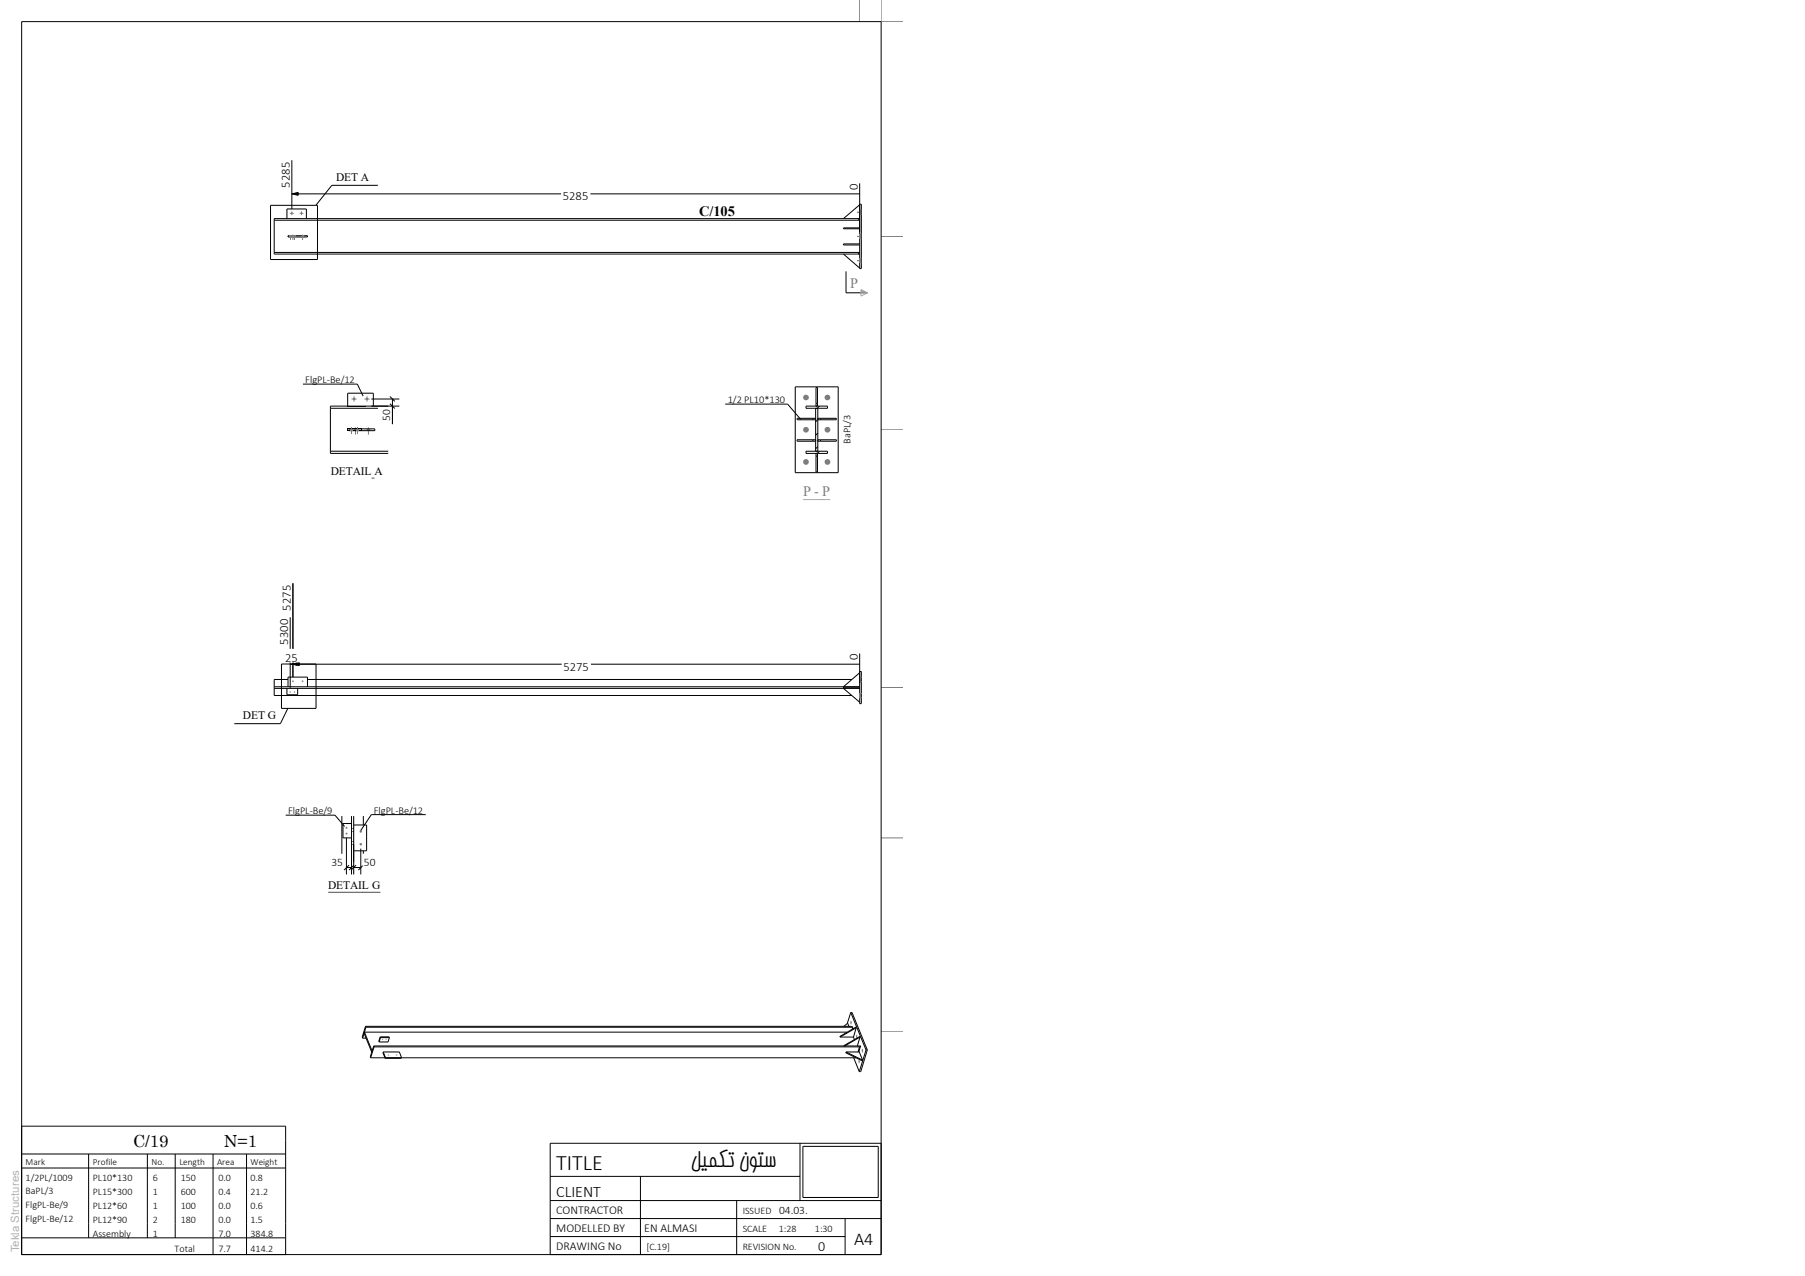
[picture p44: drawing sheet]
<svg xmlns="http://www.w3.org/2000/svg" width="420mm" height="297mm" viewBox="0 0 420 297" stroke-linecap="round" stroke-linejoin="round" font-family="sans-serif">
<defs><g id="words">
<g font-size="5.1">
<text x="129.4" y="272.4">TITLE</text>
<text x="160.7" y="271.7">لیمکت نوتس</text>
</g>
<text font-size="4.2" x="198.7" y="289.8">A4</text>
<g font-size="3.9">
<text x="31" y="267">C/19</text>
<text x="52.1" y="267">N=1</text>
</g>
<text font-size="3.7" x="129.4" y="278.5">CLIENT</text>
<g font-size="3.3">
<text x="162.6" y="50.3">C/105</text>
<text x="190.4" y="291.3">0</text>
</g>
<g font-size="3.3" fill="#7f7f7f">
<text x="197.8" y="66.9">P</text>
<text x="186.9" y="115.5">P - P</text>
</g>
<g font-size="2.9">
<text x="67.4" y="43.7" transform="rotate(-90 67.4 43.7)">5285</text>
<text x="131" y="46.6">5285</text>
<text x="199.6" y="44.1" transform="rotate(-90 199.6 44.1)">0</text>
<text x="67.7" y="142.2" transform="rotate(-90 67.7 142.2)">5275</text>
<text x="66.3" y="154.1">25</text>
<text x="67.1" y="150.1" transform="rotate(-90 67.1 150.1)">5300</text>
<text x="199.6" y="153.6" transform="rotate(-90 199.6 153.6)">0</text>
<text x="131.1" y="156.1">5275</text>
</g>
<g font-size="2.8">
<text x="129.4" y="286.8">MODELLED BY</text>
<text x="129.4" y="282.6">CONTRACTOR</text>
<text x="149.9" y="286.8">EN ALMASI</text>
<text x="129.4" y="291">DRAWING No</text>
</g>
<g font-size="2.7">
<text x="78.2" y="42.1">DET A</text>
<text x="90.8" y="98" transform="rotate(-90 90.8 98)">50</text>
<text x="77" y="110.5">DETAIL A</text>
<text x="56.5" y="167.4">DET G</text>
<text x="77.1" y="201.5">35</text>
<text x="84.7" y="201.5">50</text>
<text x="76.3" y="206.9">DETAIL G</text>
<text x="181.3" y="282.5">04.03.</text>
</g>
<text font-size="2.7" fill="#b2b2b2" x="4.5" y="291.5" transform="rotate(-90 4.5 291.5)">Tekla Structures</text>
<g font-size="2.4">
<text x="71" y="89.2">FlgPL-Be/12</text>
<text x="169.3" y="93.8">1/2 PL10*130</text>
<text x="197.9" y="103.3" transform="rotate(-90 197.9 103.3)">BaPL/3</text>
<text x="67" y="189.5">FlgPL-Be/9</text>
<text x="87" y="189.4">FlgPL-Be/12</text>
</g>
<g font-size="2.3">
<text x="6" y="274.8">1/2PL/1009</text>
<text x="21.6" y="274.8">PL10*130</text>
<text x="35.6" y="274.8">6</text>
<text x="42" y="274.8">150</text>
<text x="50.8" y="274.8">0.0</text>
<text x="58.3" y="274.8">0.8</text>
<text x="6" y="278">BaPL/3</text>
<text x="6" y="281.3">FlgPL-Be/9</text>
<text x="21.6" y="278">PL15*300</text>
<text x="21.6" y="281.3">PL12*60</text>
<text x="35.6" y="278">1</text>
<text x="35.6" y="281.3">1</text>
<text x="42" y="278">600</text>
<text x="42" y="281.3">100</text>
<text x="50.8" y="278">0.4</text>
<text x="50.8" y="281.3">0.0</text>
<text x="58.3" y="278">21.2</text>
<text x="58.3" y="281.3">0.6</text>
<text x="6" y="284.5">FlgPL-Be/12</text>
<text x="21.6" y="284.6">PL12*90</text>
<text x="21.6" y="287.8">Assembly</text>
<text x="35.6" y="284.6">2</text>
<text x="35.6" y="287.8">1</text>
<text x="42" y="284.6">180</text>
<text x="50.8" y="284.6">0.0</text>
<text x="50.8" y="287.8">7.0</text>
<text x="58.3" y="284.6">1.5</text>
<text x="58.3" y="287.8">384.8</text>
<text x="172.8" y="286.7">SCALE</text>
<text x="172.8" y="282.5">ISSUED</text>
<text x="181.2" y="286.7">1:28</text>
<text x="189.6" y="286.7">1:30</text>
<text x="40.6" y="291.4">Total</text>
<text x="50.8" y="291.4">7.7</text>
<text x="58.3" y="291.4">414.2</text>
<text x="150.4" y="290.9">[C.19]</text>
<text x="172.8" y="290.9">REVISION No.</text>
</g>
<g font-size="2.2">
<text x="6" y="271.2">Mark</text>
<text x="21.6" y="271.2">Profile</text>
<text x="35.2" y="271.2">No.</text>
<text x="41.7" y="271.2">Length</text>
<text x="50.5" y="271.2">Area</text>
<text x="58.3" y="271.2">Weight</text>
</g>
</g></defs>
<path d="M63.8 50.9h135.8l.4 .4h-136.2zM200 47.5h.4v15h-.4zM190.3 97.7l-.5 .5M190.7 94.5l-.5 .5M190.3 104l-.5 .4M190.3 100.8l-.5 .5M190.7 105l-.5 .5" fill="none" stroke="#000" stroke-width=".23"/>
<path d="M199.4 49.4h1M199.4 55h1M200 49.9h.4M200 48.9h.4M200 55.5h.4M200 54.5h.4M199.4 60.7h1M200 61.1h.4M200 60.2h.4" fill="none" stroke="#7f7f7f" stroke-width=".23"/>
<g fill="#7f7f7f">
<path d="M200 48.9h.4v1h-.4z"/>
<path d="M200 54.5h.4v1h-.4z"/>
<path d="M200 60.2h.4v.9h-.4z"/>
</g>
<path d="M63.8 51.3v7.5M67 54.9h4.5v.3h-4.5z" fill="none" stroke="#000" stroke-width=".23"/>
<circle cx="67.9" cy="49.7" r=".21" fill="#7f7f7f"/>
<path d="M67.4 49.7h1M67.9 49.2v.9" fill="none" stroke="#7f7f7f" stroke-width=".23"/>
<circle cx="70.1" cy="49.7" r=".21" fill="#7f7f7f"/>
<path d="M67.9 54.9v.3M68.2 54.6v1.3M68.4 54.9v.3M69.7 49.7h.9M70.1 49.2v.9M70.2 54.9v.3M70.4 54.6v1.3M70.6 54.9v.3" fill="none" stroke="#7f7f7f" stroke-width=".23"/>
<path d="M199.6 50.9h.4M200 47.7l-3.7 3.2" fill="none" stroke="#000" stroke-width=".23"/>
<g fill="#7f7f7f">
<path d="M67.9 54.9h.5v.3h-.5z"/>
<path d="M70.2 54.9h.4v.3h-.4z"/>
<path d="M67.5 54.7l.1 1z"/>
<path d="M67.7 54.9v.3z"/>
<path d="M67.4 54.9v.3z"/>
<path d="M68.5 54.7v1z"/>
<path d="M68.7 54.9v.3z"/>
<path d="M68.3 54.9l.1 .3z"/>
</g>
<g fill="none" stroke="#000" stroke-width=".23">
<path d="M66.8 50.9v-2.3h4.5v2.3M196.3 59.1l3.7 3.3M199.6 59.1l.4-.3h-136.2v.3h136.2M200 53h-3.7v.3h3.7M200 56.8h-3.7v.2h3.7M196.3 238.9l.9-.7 .3 .7M198 235.7l-.9 2.5M198 235.7h.2l3.6 8.7M198 235.7l3.5 8.7M84.8 240.2l1.8 4.4-.1 .3-1.8-4.4zM84.8 240.2h112.3M198.6 241.4l.2 .6"/>
<path d="M198.6 246.2l1.3 3.2M199.9 244.6l-.1 .3M201.5 244.4l-1.6 5M201.5 244.4h.3M201.8 244.4l-1.5 5h-.4"/>
</g>
<g fill="#7f7f7f">
<path d="M92.1 245.4l.4 .3h-.3z" fill-rule="evenodd"/>
<circle cx="90.4" cy="245.6" r=".17"/>
</g>
<path d="M199.2 239.2l-3.7 2.2M199.2 239.2l-.6 2.2h-3.1M199.2 239.2v-.1l-3.8 2.2 .1 .1" fill="none" stroke="#000" stroke-width=".23"/>
<g fill="#7f7f7f">
<path d="M200.6 244.1a.46 .46 0 0 1 0 .8z" fill-rule="evenodd"/>
<path d="M199.3 240.8a.63 .63 0 0 1 0 .9z" fill-rule="evenodd"/>
<path d="M197.9 237.6a.41 .41 0 0 1 .3 .4 .41 .41 0 0 1-.3 .4z" fill-rule="evenodd"/>
<path d="M199.8 246.7a.45 .45 0 0 1 .3 .4 .45 .45 0 0 1-.3 .4z" fill-rule="evenodd"/>
</g>
<g fill="none" stroke="#000" stroke-width=".23">
<path d="M85 238.9l-.7 2.5 .1 .2M85 238.9l.1 .2M85 238.9h113l.5 .2M85.1 239.1l-.7 2.5M85.1 239.1h113.4M198.5 239.1l-.2 .5M84.4 241.6h.8M86.2 246.2h3.4M87 243.5l-.9 2.5 .1 .2M87 243.5v.2M87 243.5h113.2M87 243.7l-.8 2.5"/>
<path d="M87 243.7h113M93.4 246.2h105.8M196.3 243.4v.1M196.8 244.9v.1l3.9 1.9v-.1M196.8 244.9l3.9 1.9M196.8 244.9h3.1l.8 1.9M200 243.7l-.4 1.2M200.1 241.4l-3.5 2.1M200.1 241.4l-.6 2.1M200.1 241.4v-.1l-3.8 2.1M200.2 243.5l-.2 .2M200.2 243.5l-.4 1.4"/>
</g>
<g fill="#7f7f7f">
<circle cx="89" cy="241.9" r=".14"/>
<circle cx="89.9" cy="241.9" r=".14"/>
</g>
<g fill="none" stroke="#000" stroke-width=".23">
<path d="M67 159.8v-2.2h4.5v2.2M200 156.3h.4v7.5h-.4zM88.5 241.3h2.1v.2M88.5 241.3l-.4 1 .1 .2M88.5 241.3v.2M88.5 241.5h2.1M88.5 241.5l-.3 1M89.2 244.9h3.7l.5 1.3M89.2 244.9l.5 1.3M89.2 244.9l.4 1.4M89.7 246.2h3.7M89.7 246.2l-.1 .1"/>
<path d="M90.6 241.5l-.3 1h-2.1M93.4 246.2v.1h-3.8"/>
</g>
<g fill="#7f7f7f">
<circle cx="68.2" cy="158.6" r=".21"/>
<circle cx="70.4" cy="158.6" r=".21"/>
</g>
<path d="M63.8 159.8h136.2M67 158.2h-3.2v3.7h134.4M71.5 158.2h126.7M200 156.6l-3.7 3.2M63.8 160.2h136.2M196.3 160.2l3.7 3.2" fill="none" stroke="#000" stroke-width=".23"/>
<path d="M200 158.7h.4M200 157.6h.4M200 162.4h.4M200 161.4h.4" fill="none" stroke="#7f7f7f" stroke-width=".23"/>
<g fill="#7f7f7f">
<path d="M200 161.4h.4v1h-.4z"/>
<path d="M200 157.6h.4v1.1h-.4z"/>
</g>
<path d="M200 159.9h-3.7v.2h3.7" fill="none" stroke="#000" stroke-width=".23"/>
<g fill="#7f7f7f">
<path d="M67.4 161h.2v.2h-.2z" fill-rule="evenodd"/>
<path d="M68.4 161h.3v.2h-.3z" fill-rule="evenodd"/>
</g>
<path d="M66.8 160.2v1.5h2.5v-1.5" fill="none" stroke="#000" stroke-width=".23"/>
<path d="M82.4 99.8v.4M82.7 99.5v1.7M83 99.8v.4M85.4 99.8v.4M85.7 99.5v1.7M86 99.8v.4" fill="none" stroke="#7f7f7f" stroke-width=".23"/>
<g fill="#7f7f7f">
<path d="M82.4 99.8h.6v.4h-.6z"/>
<path d="M85.4 99.8h.6v.4h-.6z"/>
</g>
<path d="M80.9 99.8v.4zM84.2 99.8v.4z" fill="#000"/>
<path d="M76.9 95v10M80.9 99.8h6.3v.4h-6.3M81.2 99.8v.4" fill="none" stroke="#000" stroke-width=".23"/>
<circle cx="82.4" cy="92.9" r=".3" fill="#7f7f7f"/>
<path d="M81.8 92.9h1.2M82.4 92.2v1.3" fill="none" stroke="#7f7f7f" stroke-width=".23"/>
<circle cx="85.4" cy="92.9" r=".3" fill="#7f7f7f"/>
<path d="M84.8 92.9h1.2M85.4 92.2v1.3" fill="none" stroke="#7f7f7f" stroke-width=".23"/>
<path d="M80.9 94.5v-3h6v3M90.3 94.5h-13.4v.5h13.4M90.3 105h-13.4v.5h13.4" fill="none" stroke="#000" stroke-width=".23"/>
<g fill="#7f7f7f">
<path d="M81.9 99.6v1.4z"/>
<path d="M82.1 99.8v.4z"/>
<path d="M81.6 99.8l.1 .4z"/>
<path d="M83.2 99.6v1.4z"/>
<path d="M83.4 99.8l.1 .4z"/>
<path d="M83 99.8v.4z"/>
</g>
<path d="M185 90h10v20h-10zM189.1 97.4v.3M189.8 97.4h-4.3v.3h4.3M189.8 95h.5v10h-.5zM189.9 90.2h.3v4.3h-.3zM189.9 93.9h.3M190.3 97.4h4.3v.3h-4.3M190.9 97.4v.3M189.1 102.4v.3M189.8 102.4h-4.3v.3h4.3M190.3 102.4h4.3v.3h-4.3M190.9 102.4v.3" fill="none" stroke="#000" stroke-width=".23"/>
<g fill="#7f7f7f">
<circle cx="187.5" cy="92.5" r=".66"/>
<circle cx="187.5" cy="100" r=".67"/>
<circle cx="187.5" cy="107.5" r=".67"/>
<circle cx="192.5" cy="92.5" r=".67"/>
<circle cx="192.5" cy="100" r=".68"/>
<circle cx="192.5" cy="107.5" r=".68"/>
</g>
<path d="M187.5 94.5h5v.5h-5zM187.5 105h5v.5h-5zM189.9 105.5v4.4h.3v-4.4M189.9 106.2h.3" fill="none" stroke="#000" stroke-width=".23"/>
<g fill="#7f7f7f">
<circle cx="80.6" cy="192.7" r=".23"/>
<circle cx="80.6" cy="194" r=".23"/>
</g>
<path d="M79.5 189.9v10.8M84.5 189.9v2.1M84.5 198v2.7" fill="none" stroke="#000" stroke-width=".23"/>
<g fill="#7f7f7f">
<path d="M81.8 193.5h.5z"/>
<path d="M81.8 192.9h.5z"/>
<path d="M81.8 196.5h.5z"/>
<path d="M81.8 195.9h.5z"/>
</g>
<path d="M81.8 189.9v10.8M82.3 189.9v10.8M82.3 192h3v6h-3" fill="none" stroke="#000" stroke-width=".23"/>
<g fill="#7f7f7f">
<circle cx="84" cy="193.5" r=".3"/>
<circle cx="83.9" cy="196.5" r=".3"/>
</g>
<path d="M62.9 47.8h11v12.6h-11zM77.2 43.1l-3.7 4.7M196.8 63.2v5h5M83.1 89.4l1.4 2.8M183.3 94.1l3 3.5M65.5 154.6h8v10.3h-8zM67 164.9l-1.8 3.5M77.9 189.7l2.3 2.7M81.8 191.7h-2v3.3h2M86.4 189.6l-2.5 3.7" fill="none" stroke="#000" stroke-width=".23"/>
<path d="M200 0v5M205 0v5h5.1M205 55h5.1M205 100h5.1M205 160h5.1M205 195h5.1M205 240h5.1" fill="none" stroke="#7f7f7f" stroke-width=".23"/>
<path d="M197.8 64.4h1.9v2.5h-1.9z" fill="#fff"/>
<path d="M200.3 67.4l1.5 .8-1.5 .7z" fill="none" stroke="#a8a1a8" stroke-width=".23"/>
<path d="M200.3 67.4l1.5 .8h-1.5z" fill="#a8a1a8"/>
<path d="M77.2 43.1h10.7" fill="none" stroke="#000" stroke-width=".23"/>
<path d="M78.2 41.2h7.8" fill="none" stroke="#fff" stroke-width="2" stroke-linecap="butt"/>
<path d="M162.7 47.7h8.3v2.5h-8.3z" fill="#fff"/>
<path d="M67.9 37.3v11.3M67.9 45.1h132.1M67.9 45.1l1.5-.3v.7zM200 42.7v11.3" fill="none" stroke="#000" stroke-width=".23"/>
<path d="M67.9 45.1l1.5-.3v.7z" fill="#000"/>
<path d="M130.6 45.1h6.8" fill="none" stroke="#fff" stroke-width="3" stroke-linecap="butt"/>
<g fill="#fff">
<path d="M196.5 42.2h3.1v2.4h-3.1z"/>
<path d="M64.4 37.3h3.1v6.9h-3.1z"/>
</g>
<path d="M68.2 154.6l1.4-.4v.7z" fill="#000"/>
<path d="M68.2 135.8v21.8M68.2 154.6h131.8M68.2 154.6l1.4-.4v.7zM200 152.1v6.9M54.5 168.4h10.7" fill="none" stroke="#000" stroke-width=".23"/>
<path d="M56.6 166.4h7.7" fill="none" stroke="#fff" stroke-width="2" stroke-linecap="butt"/>
<path d="M130.7 154.6h6.8" fill="none" stroke="#fff" stroke-width="3.1" stroke-linecap="butt"/>
<path d="M196.5 151.7h3.1v2.3h-3.1z" fill="#fff"/>
<path d="M67.5 154.6l1.5-.4v.7z" fill="#000"/>
<path d="M68.2 135.8v21.8M67.5 154.6h.7M67.5 143.7v16.4M69 154.2v.7" fill="none" stroke="#000" stroke-width=".23"/>
<path d="M65.9 152.6h3.9" fill="none" stroke="#fff" stroke-width="3.1" stroke-linecap="butt"/>
<g fill="#fff">
<path d="M64.6 135.8h3.1v6.8h-3.1z"/>
<path d="M64 143.7h3.1v6.8h-3.1z"/>
</g>
<path d="M68.2 154.6h1.4" fill="none" stroke="#000" stroke-width=".23"/>
<path d="M77 109.5h9.5M87.2 109.5h1.9" fill="none" stroke="#fff" stroke-width="2" stroke-linecap="butt"/>
<path d="M86.5 111.3h.6" fill="none" stroke="#4c4c4c" stroke-width=".23"/>
<path d="M71.1 87h11.4v1.8h-11.4z" fill="#fff"/>
<path d="M70.5 89.4h12.6M86.4 94.5h6.5M86.4 92.9h6.5M90.7 94l1.2 1.1M90.7 92.3l1.2 1.1M91.3 92.9v1.6" fill="none" stroke="#000" stroke-width=".23"/>
<path d="M88.1 94.9h2.7v3.5h-2.7z" fill="#fff"/>
<path d="M91.3 94.5v4.2" fill="none" stroke="#000" stroke-width=".23"/>
<g fill="#fff">
<path d="M169.3 91.6h3.3v1.9h-3.3z"/>
<path d="M173.2 91.6h9.5v1.9h-9.5z"/>
</g>
<path d="M168.7 94.1h14.6" fill="none" stroke="#000" stroke-width=".23"/>
<g fill="#fff">
<path d="M186.9 113h1.8v2.5h-1.8z"/>
<path d="M189.5 113h1.1v2.5h-1.1z"/>
<path d="M191.3 113h1.9v2.5h-1.9z"/>
</g>
<path d="M186.9 116.3h6.3" fill="none" stroke="#a8a1a8" stroke-width=".23"/>
<g fill="#fff">
<path d="M195.7 96.6h1.8v6.7h-1.8z"/>
<path d="M76.4 204.9h9.6v2h-9.6z"/>
<path d="M86.6 204.9h1.9v2h-1.9z"/>
</g>
<path d="M76.4 207.7h12.1" fill="none" stroke="#4c4c4c" stroke-width=".23"/>
<path d="M87 187.2h11.5v1.8h-11.5z" fill="#fff"/>
<path d="M86.4 189.6h12.7" fill="none" stroke="#000" stroke-width=".23"/>
<path d="M67.1 187.3h10.2v1.8h-10.2z" fill="#fff"/>
<g fill="none" stroke="#000" stroke-width=".23">
<path d="M5 5h200v287h-200zM66.5 189.7h11.4M80.6 195v8.5M81.8 195v8.5M82.3 196.5v7M83.9 197.5v6M80.6 201.9h1.2M81.2 201.4l-1.1 1.1M82.3 201.9h1.6M82.3 201.4l-1.1 1.1M82.8 201.4l-1.1 1.1M84.5 201.4l-1.1 1.1"/>
<path d="M5 268.6h61.5M5 262.1h61.5v29.9M5 271.9h61.5M20.6 268.6v19.5M34.3 268.6v19.5M40.8 268.6v19.5M49.6 268.6v23.4M57.4 268.6v23.4M128 279.4h77M128 273.8h58.1M149 273.8v18.2M171.4 279.4v12.6"/>
<path d="M186.1 266.1v13.3M186.8 266.8h17.5v11.9h-17.5zM205 266.1h-77v25.9M5 288.1h61.5M128 287.8h68.6M128 283.6h77M196.6 283.6v8.4"/>
</g>
<path d="M76.8 200.1h3.5M84.3 200.1h3.5" fill="none" stroke="#fff" stroke-width="2.8" stroke-linecap="butt"/>
<path d="M181.3 280.2h6.7v1.9h-6.7z" fill="#fff"/>
<use href="#words"/>
</svg>
